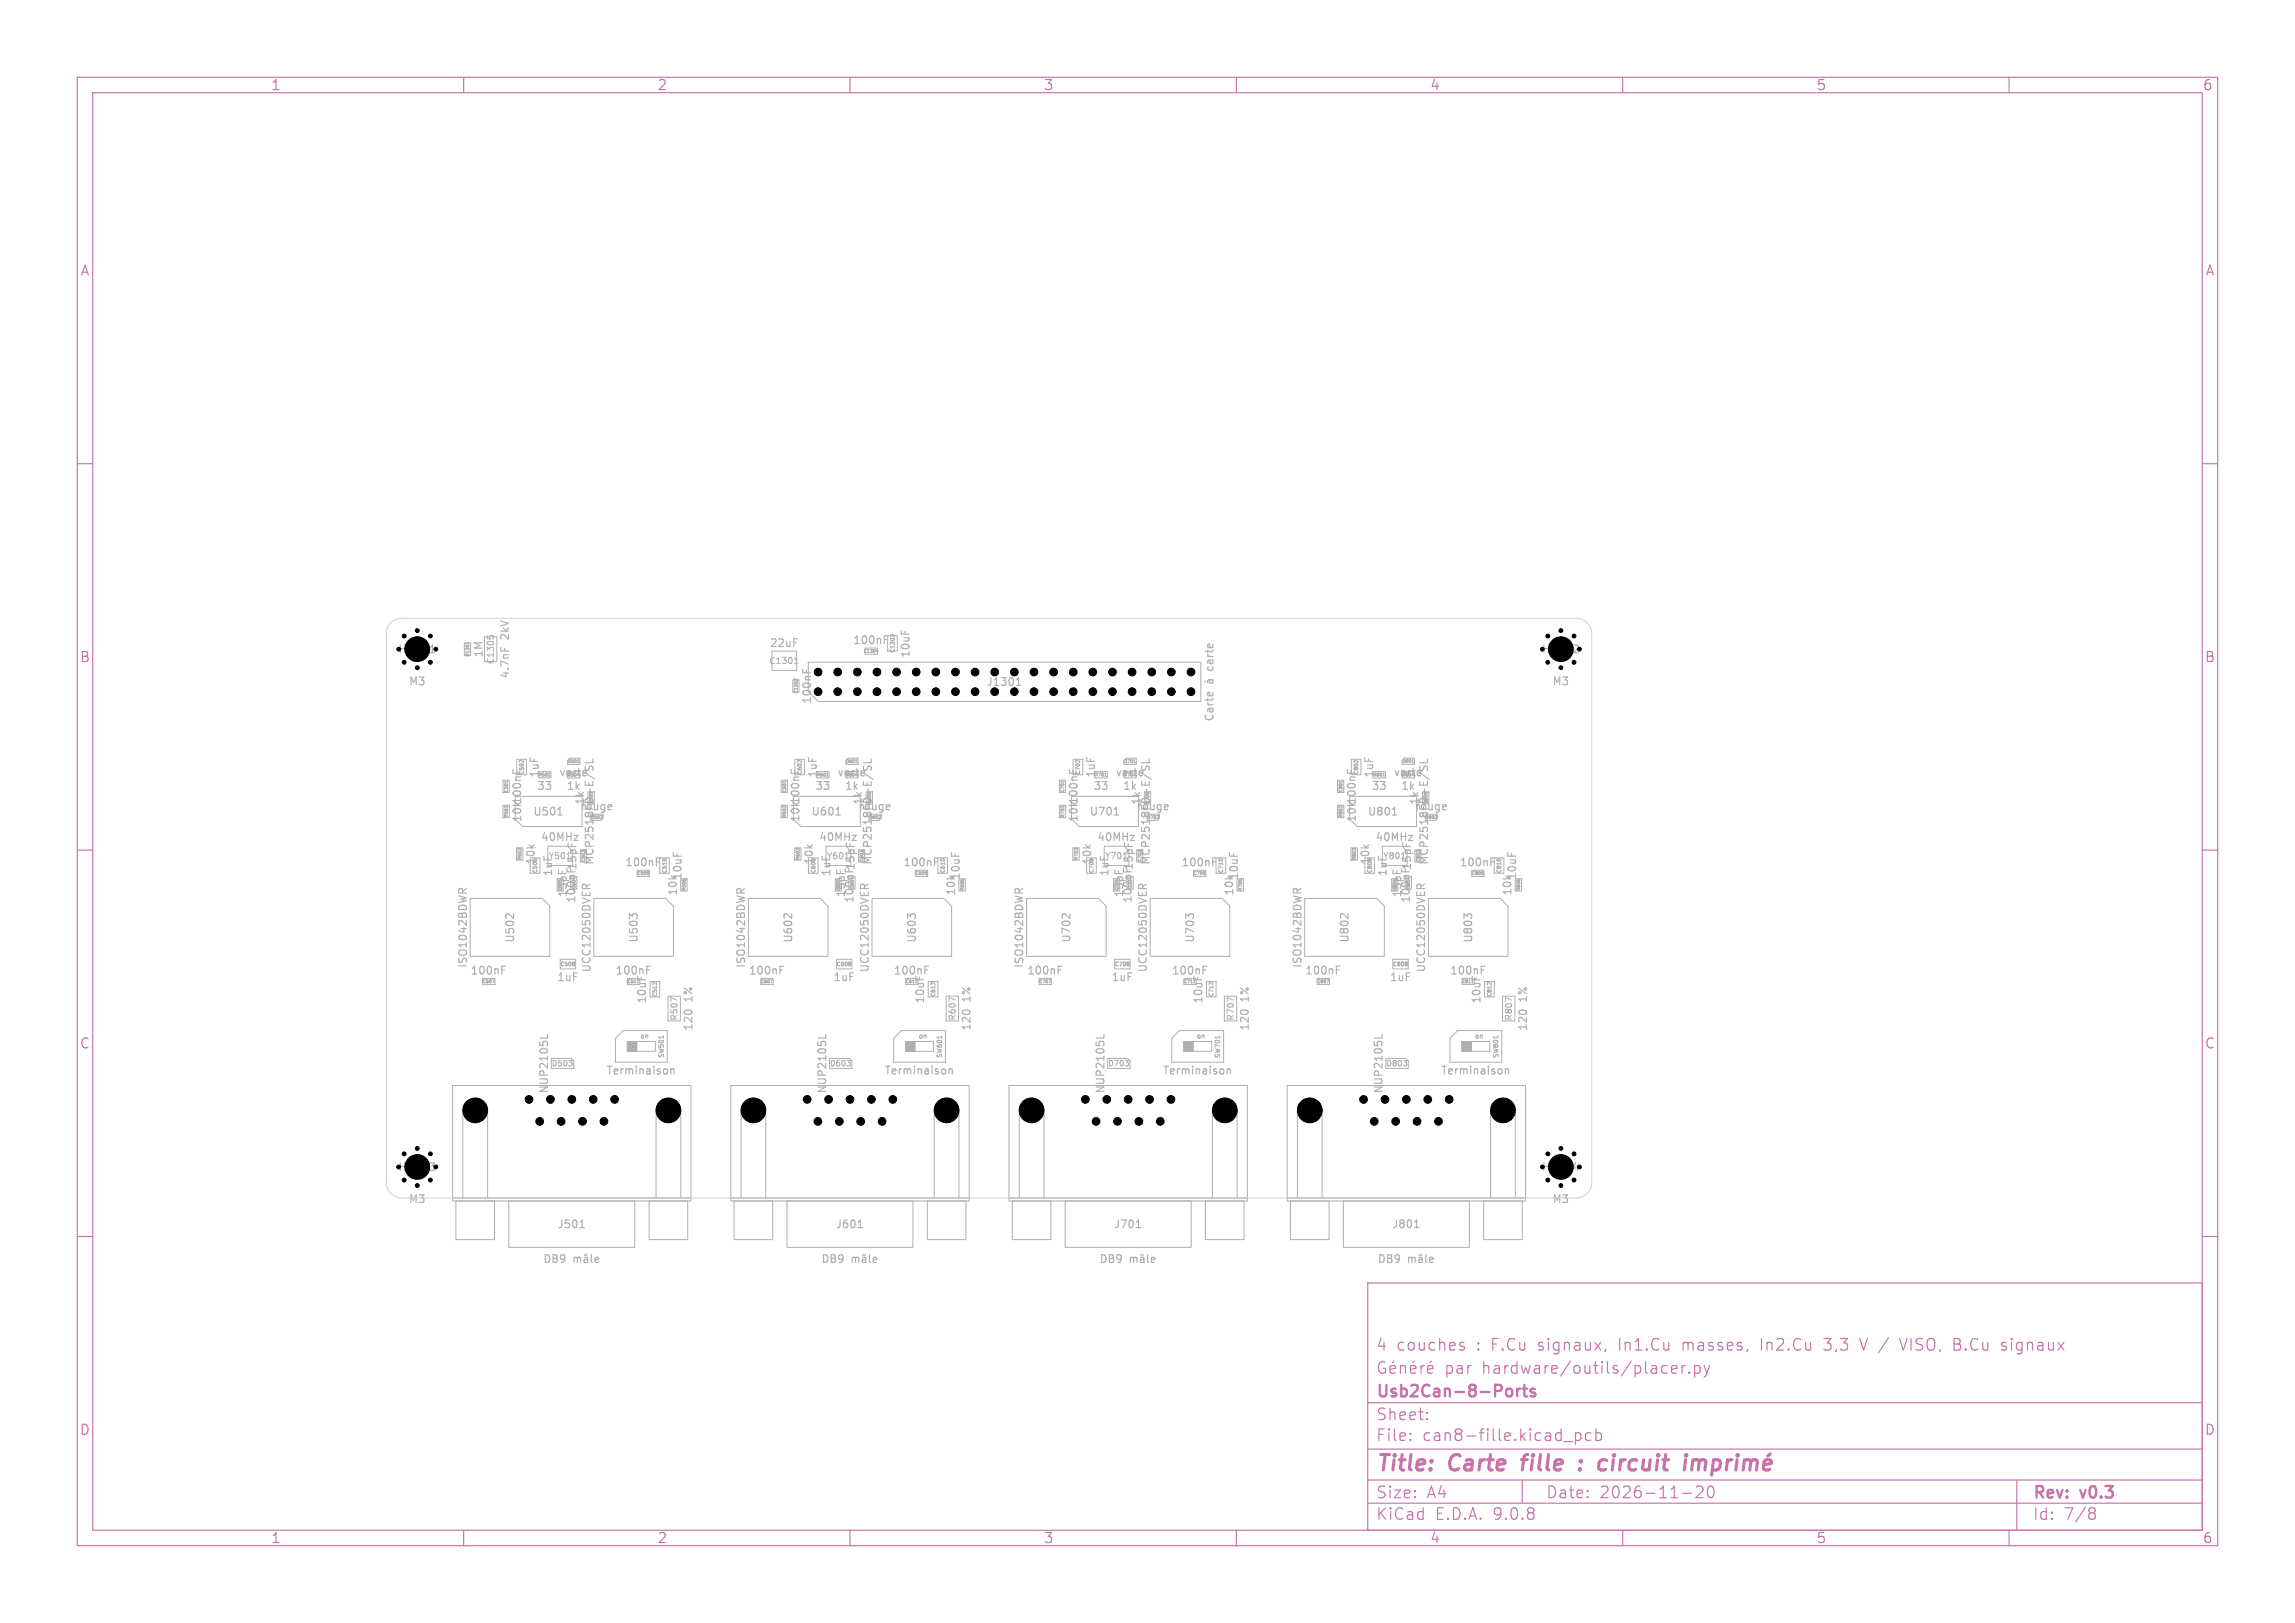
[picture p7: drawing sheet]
<svg xmlns="http://www.w3.org/2000/svg" width="297mm" height="210mm" viewBox="0 0 297 210" stroke-linecap="round" stroke-linejoin="round" font-family="sans-serif">
<defs><g id="words">
<g font-size="2.8" fill="#c872ab">
<text x="178" y="190.9">Title:</text>
<text x="187.7" y="190.9">Carte</text>
<text x="197.9" y="190.9">fille</text>
<text x="206.1" y="190.9">:</text>
<text x="209.4" y="190.9">circuit</text>
</g>
<g font-size="2.1" fill="#c872ab">
<text x="178" y="175">4</text>
<text x="180.7" y="175">couches</text>
<text x="186.9" y="178">par</text>
<text x="191.2" y="175">: F.Cu</text>
<text x="199.3" y="175">signaux,</text>
<text x="209.9" y="175">In1.Cu</text>
<text x="218.3" y="175">masses,</text>
<text x="228.6" y="175">In2.Cu</text>
<text x="236.9" y="175">3,3</text>
<text x="241.8" y="175">V /</text>
<text x="247.2" y="175">VISO, B.Cu</text>
<text x="260.6" y="175">signaux</text>
<text x="178" y="184">Sheet:</text>
<text x="178" y="181.2">Usb2Can-8-Ports</text>
<text x="178" y="186.7">File:</text>
<text x="184.1" y="186.7">can8-fille.kicad_pcb</text>
<text x="178" y="196.9">KiCad</text>
<text x="178" y="194.1">Size:</text>
<text x="184.7" y="194.1">A4</text>
<text x="185.7" y="196.9">E.D.A.</text>
<text x="193.3" y="196.9">9.0.8</text>
<text x="200" y="194.1">Date:</text>
<text x="207" y="194.1">2026-11-20</text>
<text x="263" y="194.3">Rev:</text>
<text x="263" y="196.9">Id:</text>
<text x="267.1" y="196.9">7/8</text>
<text x="269.4" y="194.3">v0.3</text>
</g>
<g font-size="1.8" fill="#c872ab">
<text x="35" y="11.9">1</text>
<text x="85" y="11.9">2</text>
<text x="135" y="11.9">3</text>
<text x="185" y="11.9">4</text>
<text x="235" y="11.9">5</text>
<text x="285" y="11.9">6</text>
<text x="10.3" y="35.9">A</text>
<text x="285.4" y="35.9">A</text>
<text x="10.3" y="85.9">B</text>
<text x="285.3" y="85.9">B</text>
<text x="10.3" y="135.9">C</text>
<text x="285.3" y="135.9">C</text>
<text x="10.3" y="185.9">D</text>
<text x="285.3" y="185.9">D</text>
<text x="35" y="199.9">1</text>
<text x="85" y="199.9">2</text>
<text x="135" y="199.9">3</text>
<text x="185" y="199.9">4</text>
<text x="235" y="199.9">5</text>
<text x="285" y="199.9">6</text>
</g>
<g font-size="1.4" fill="#afafaf">
<text x="66.1" y="82.7" transform="rotate(-90 66.1 82.7)">2kV</text>
<text x="99.5" y="83.9">22uF</text>
<text x="110.3" y="83.5">100nF</text>
<text x="52.8" y="88.9">M3</text>
<text x="62.7" y="85.2" transform="rotate(-90 62.7 85.2)">1M</text>
<text x="66.1" y="87.9" transform="rotate(-90 66.1 87.9)">4.7nF</text>
<text x="117.9" y="85.2" transform="rotate(-90 117.9 85.2)">10uF</text>
<text x="127.6" y="89">J1301</text>
<text x="157.2" y="86.6" transform="rotate(-90 157.2 86.6)">carte</text>
<text x="200.8" y="88.9">M3</text>
<text x="105.2" y="91.2" transform="rotate(-90 105.2 91.2)">100nF</text>
<text x="157.2" y="93.5" transform="rotate(-90 157.2 93.5)">Carte</text>
<text x="69.9" y="100.7" transform="rotate(-90 69.9 100.7)">1uF</text>
<text x="72.3" y="100.7">verte</text>
<text x="105.9" y="100.7" transform="rotate(-90 105.9 100.7)">1uF</text>
<text x="108.3" y="100.7">verte</text>
<text x="141.9" y="100.7" transform="rotate(-90 141.9 100.7)">1uF</text>
<text x="144.3" y="100.7">verte</text>
<text x="177.9" y="100.7" transform="rotate(-90 177.9 100.7)">1uF</text>
<text x="180.3" y="100.7">verte</text>
<text x="67.7" y="106.5" transform="rotate(-90 67.7 106.5)">10k100nF</text>
<text x="68.9" y="105.7">U501</text>
<text x="69.4" y="102.4">33</text>
<text x="73.2" y="102.4">1k</text>
<text x="75" y="105">rouge</text>
<text x="75.8" y="104.3" transform="rotate(-90 75.8 104.3)">1k</text>
<text x="103.7" y="106.5" transform="rotate(-90 103.7 106.5)">10k100nF</text>
<text x="104.9" y="105.7">U601</text>
<text x="105.4" y="102.4">33</text>
<text x="109.2" y="102.4">1k</text>
<text x="111" y="105">rouge</text>
<text x="111.8" y="104.3" transform="rotate(-90 111.8 104.3)">1k</text>
<text x="139.7" y="106.5" transform="rotate(-90 139.7 106.5)">10k100nF</text>
<text x="140.9" y="105.7">U701</text>
<text x="141.4" y="102.4">33</text>
<text x="145.2" y="102.4">1k</text>
<text x="147" y="105">rouge</text>
<text x="147.8" y="104.3" transform="rotate(-90 147.8 104.3)">1k</text>
<text x="175.7" y="106.5" transform="rotate(-90 175.7 106.5)">10k100nF</text>
<text x="176.9" y="105.7">U801</text>
<text x="177.4" y="102.4">33</text>
<text x="181.2" y="102.4">1k</text>
<text x="183" y="105">rouge</text>
<text x="183.8" y="104.3" transform="rotate(-90 183.8 104.3)">1k</text>
<text x="69.4" y="112" transform="rotate(-90 69.4 112)">10k</text>
<text x="69.9" y="109">40MHz</text>
<text x="71.7" y="113.5" transform="rotate(-90 71.7 113.5)">1uF</text>
<text x="77" y="112" transform="rotate(-90 77 112)">MCP2518FD-E/SL</text>
<text x="80.8" y="112.3">100nF</text>
<text x="88.4" y="114" transform="rotate(-90 88.4 114)">10uF</text>
<text x="105.4" y="112" transform="rotate(-90 105.4 112)">10k</text>
<text x="105.9" y="109">40MHz</text>
<text x="107.7" y="113.5" transform="rotate(-90 107.7 113.5)">1uF</text>
<text x="113" y="112" transform="rotate(-90 113 112)">MCP2518FD-E/SL</text>
<text x="116.8" y="112.3">100nF</text>
<text x="124.4" y="114" transform="rotate(-90 124.4 114)">10uF</text>
<text x="141.4" y="112" transform="rotate(-90 141.4 112)">10k</text>
<text x="141.9" y="109">40MHz</text>
<text x="143.7" y="113.5" transform="rotate(-90 143.7 113.5)">1uF</text>
<text x="149" y="112" transform="rotate(-90 149 112)">MCP2518FD-E/SL</text>
<text x="152.8" y="112.3">100nF</text>
<text x="160.4" y="114" transform="rotate(-90 160.4 114)">10uF</text>
<text x="177.4" y="112" transform="rotate(-90 177.4 112)">10k</text>
<text x="177.9" y="109">40MHz</text>
<text x="179.7" y="113.5" transform="rotate(-90 179.7 113.5)">1uF</text>
<text x="185" y="112" transform="rotate(-90 185 112)">MCP2518FD-E/SL</text>
<text x="188.8" y="112.3">100nF</text>
<text x="196.4" y="114" transform="rotate(-90 196.4 114)">10uF</text>
<text x="73.5" y="116.2" transform="rotate(-90 73.5 116.2)">15pF</text>
<text x="74.7" y="116.9" transform="rotate(-90 74.7 116.9)">100nF 15pF</text>
<text x="87.8" y="116" transform="rotate(-90 87.8 116)">10k</text>
<text x="109.5" y="116.2" transform="rotate(-90 109.5 116.2)">15pF</text>
<text x="110.7" y="116.9" transform="rotate(-90 110.7 116.9)">100nF 15pF</text>
<text x="123.8" y="116" transform="rotate(-90 123.8 116)">10k</text>
<text x="145.5" y="116.2" transform="rotate(-90 145.5 116.2)">15pF</text>
<text x="146.7" y="116.9" transform="rotate(-90 146.7 116.9)">100nF 15pF</text>
<text x="159.8" y="116" transform="rotate(-90 159.8 116)">10k</text>
<text x="181.5" y="116.2" transform="rotate(-90 181.5 116.2)">15pF</text>
<text x="182.7" y="116.9" transform="rotate(-90 182.7 116.9)">100nF 15pF</text>
<text x="195.8" y="116" transform="rotate(-90 195.8 116)">10k</text>
<text x="60.6" y="125.3" transform="rotate(-90 60.6 125.3)">ISO1042BDWR</text>
<text x="66.7" y="122.1" transform="rotate(-90 66.7 122.1)">U502</text>
<text x="76.6" y="125.9" transform="rotate(-90 76.6 125.9)">UCC12050DVER</text>
<text x="82.7" y="122.1" transform="rotate(-90 82.7 122.1)">U503</text>
<text x="96.6" y="125.3" transform="rotate(-90 96.6 125.3)">ISO1042BDWR</text>
<text x="102.7" y="122.1" transform="rotate(-90 102.7 122.1)">U602</text>
<text x="112.6" y="125.9" transform="rotate(-90 112.6 125.9)">UCC12050DVER</text>
<text x="118.7" y="122.1" transform="rotate(-90 118.7 122.1)">U603</text>
<text x="132.6" y="125.3" transform="rotate(-90 132.6 125.3)">ISO1042BDWR</text>
<text x="138.7" y="122.1" transform="rotate(-90 138.7 122.1)">U702</text>
<text x="148.6" y="125.9" transform="rotate(-90 148.6 125.9)">UCC12050DVER</text>
<text x="154.7" y="122.1" transform="rotate(-90 154.7 122.1)">U703</text>
<text x="168.6" y="125.3" transform="rotate(-90 168.6 125.3)">ISO1042BDWR</text>
<text x="174.7" y="122.1" transform="rotate(-90 174.7 122.1)">U802</text>
<text x="184.6" y="125.9" transform="rotate(-90 184.6 125.9)">UCC12050DVER</text>
<text x="190.7" y="122.1" transform="rotate(-90 190.7 122.1)">U803</text>
<text x="60.8" y="126.3">100nF</text>
<text x="72" y="127.2">1uF</text>
<text x="79.6" y="126.3">100nF</text>
<text x="83.8" y="130" transform="rotate(-90 83.8 130)">10uF</text>
<text x="89.8" y="129.6" transform="rotate(-90 89.8 129.6)">1%</text>
<text x="96.8" y="126.3">100nF</text>
<text x="107.8" y="127.2">1uF</text>
<text x="115.6" y="126.3">100nF</text>
<text x="119.8" y="130" transform="rotate(-90 119.8 130)">10uF</text>
<text x="125.8" y="129.6" transform="rotate(-90 125.8 129.6)">1%</text>
<text x="132.8" y="126.3">100nF</text>
<text x="143.8" y="127.2">1uF</text>
<text x="151.6" y="126.3">100nF</text>
<text x="155.8" y="130" transform="rotate(-90 155.8 130)">10uF</text>
<text x="161.8" y="129.6" transform="rotate(-90 161.8 129.6)">1%</text>
<text x="168.8" y="126.3">100nF</text>
<text x="179.8" y="127.2">1uF</text>
<text x="187.6" y="126.3">100nF</text>
<text x="191.8" y="130" transform="rotate(-90 191.8 130)">10uF</text>
<text x="197.8" y="129.6" transform="rotate(-90 197.8 129.6)">1%</text>
<text x="89.8" y="133.5" transform="rotate(-90 89.8 133.5)">120</text>
<text x="125.8" y="133.5" transform="rotate(-90 125.8 133.5)">120</text>
<text x="161.8" y="133.5" transform="rotate(-90 161.8 133.5)">120</text>
<text x="197.8" y="133.5" transform="rotate(-90 197.8 133.5)">120</text>
<text x="71.1" y="141.6" transform="rotate(-90 71.1 141.6)">NUP2105L</text>
<text x="78.4" y="139.2">Terminaison</text>
<text x="107.1" y="141.6" transform="rotate(-90 107.1 141.6)">NUP2105L</text>
<text x="114.4" y="139.2">Terminaison</text>
<text x="143.1" y="141.6" transform="rotate(-90 143.1 141.6)">NUP2105L</text>
<text x="150.4" y="139.2">Terminaison</text>
<text x="179.1" y="141.6" transform="rotate(-90 179.1 141.6)">NUP2105L</text>
<text x="186.4" y="139.2">Terminaison</text>
<text x="52.8" y="155.9">M3</text>
<text x="200.8" y="155.9">M3</text>
<text x="72.1" y="159.1">J501</text>
<text x="108.1" y="159.1">J601</text>
<text x="144.1" y="159.1">J701</text>
<text x="180.1" y="159.1">J801</text>
<text x="70.2" y="163.6">DB9</text>
<text x="106.2" y="163.6">DB9</text>
<text x="142.2" y="163.6">DB9</text>
<text x="178.2" y="163.6">DB9</text>
</g>
<g font-size="1.4">
<text x="51.4" y="84.7">H1301</text>
<text x="199.4" y="84.7">H1302</text>
<text x="51.4" y="151.7">H1303</text>
<text x="199.4" y="151.7">H1304</text>
</g>
<g font-size="1.1" fill="#afafaf">
<text x="64.1" y="86" transform="rotate(-90 64.1 86)">C1305</text>
<text x="99.5" y="86.1">C1301</text>
<text x="70.9" y="111.3">Y501</text>
<text x="106.9" y="111.3">Y601</text>
<text x="142.9" y="111.3">Y701</text>
<text x="178.9" y="111.3">Y801</text>
<text x="87.8" y="132.1" transform="rotate(-90 87.8 132.1)">R507</text>
<text x="123.8" y="132.1" transform="rotate(-90 123.8 132.1)">R607</text>
<text x="159.8" y="132.1" transform="rotate(-90 159.8 132.1)">R707</text>
<text x="195.8" y="132.1" transform="rotate(-90 195.8 132.1)">R807</text>
</g>
<g font-size="1" fill="#afafaf">
<text x="71.3" y="138.1">D503</text>
<text x="107.3" y="138.1">D603</text>
<text x="143.3" y="138.1">D703</text>
<text x="179.3" y="138.1">D803</text>
</g>
<g font-size=".8" fill="#afafaf">
<text x="82.8" y="134.5">on</text>
<text x="86" y="137" transform="rotate(-90 86 137)">SW501</text>
<text x="118.8" y="134.5">on</text>
<text x="122" y="137" transform="rotate(-90 122 137)">SW601</text>
<text x="154.8" y="134.5">on</text>
<text x="158" y="137" transform="rotate(-90 158 137)">SW701</text>
<text x="190.8" y="134.5">on</text>
<text x="194" y="137" transform="rotate(-90 194 137)">SW801</text>
</g>
<g font-size=".7" fill="#afafaf">
<text x="115.9" y="84.5" transform="rotate(-90 115.9 84.5)">C1303</text>
<text x="67.9" y="100.3" transform="rotate(-90 67.9 100.3)">C502</text>
<text x="103.9" y="100.3" transform="rotate(-90 103.9 100.3)">C602</text>
<text x="139.9" y="100.3" transform="rotate(-90 139.9 100.3)">C702</text>
<text x="175.9" y="100.3" transform="rotate(-90 175.9 100.3)">C802</text>
<text x="69.6" y="113" transform="rotate(-90 69.6 113)">C506</text>
<text x="86.4" y="113" transform="rotate(-90 86.4 113)">C510</text>
<text x="105.6" y="113" transform="rotate(-90 105.6 113)">C606</text>
<text x="122.4" y="113" transform="rotate(-90 122.4 113)">C610</text>
<text x="141.6" y="113" transform="rotate(-90 141.6 113)">C706</text>
<text x="158.4" y="113" transform="rotate(-90 158.4 113)">C710</text>
<text x="177.6" y="113" transform="rotate(-90 177.6 113)">C806</text>
<text x="194.4" y="113" transform="rotate(-90 194.4 113)">C810</text>
<text x="72.5" y="125.1">C508</text>
<text x="108.2" y="125.1">C608</text>
<text x="144.2" y="125.1">C708</text>
<text x="180.2" y="125.1">C808</text>
<text x="85.1" y="129" transform="rotate(-90 85.1 129)">C512</text>
<text x="121.1" y="129" transform="rotate(-90 121.1 129)">C612</text>
<text x="157.1" y="129" transform="rotate(-90 157.1 129)">C712</text>
<text x="193.1" y="129" transform="rotate(-90 193.1 129)">C812</text>
</g>
<g font-size=".6" fill="#afafaf">
<text x="60.8" y="85" transform="rotate(-90 60.8 85)">R1301</text>
<text x="103.3" y="89.8" transform="rotate(-90 103.3 89.8)">C1302</text>
<text x="111.7" y="84.5">C1304</text>
<text x="69.7" y="100.5">R501</text>
<text x="73.4" y="100.5">R504</text>
<text x="73.4" y="98.8">D501</text>
<text x="105.7" y="100.5">R601</text>
<text x="109.4" y="98.8">D601</text>
<text x="109.4" y="100.5">R604</text>
<text x="141.7" y="100.5">R701</text>
<text x="145.4" y="98.8">D701</text>
<text x="145.4" y="100.5">R704</text>
<text x="177.7" y="100.5">R801</text>
<text x="181.4" y="100.5">R804</text>
<text x="181.4" y="98.8">D801</text>
<text x="65.8" y="105.8" transform="rotate(-90 65.8 105.8)">R502</text>
<text x="65.8" y="102.6" transform="rotate(-90 65.8 102.6)">C501</text>
<text x="76.4" y="106">D502</text>
<text x="76.8" y="104.1" transform="rotate(-90 76.8 104.1)">R505</text>
<text x="101.8" y="105.8" transform="rotate(-90 101.8 105.8)">R602</text>
<text x="101.8" y="102.6" transform="rotate(-90 101.8 102.6)">C601</text>
<text x="112.4" y="106">D602</text>
<text x="112.8" y="104.1" transform="rotate(-90 112.8 104.1)">R605</text>
<text x="137.8" y="105.8" transform="rotate(-90 137.8 105.8)">R702</text>
<text x="137.8" y="102.6" transform="rotate(-90 137.8 102.6)">C701</text>
<text x="148.4" y="106">D702</text>
<text x="148.8" y="104.1" transform="rotate(-90 148.8 104.1)">R705</text>
<text x="173.8" y="105.8" transform="rotate(-90 173.8 105.8)">R802</text>
<text x="173.8" y="102.6" transform="rotate(-90 173.8 102.6)">C801</text>
<text x="184.4" y="106">D802</text>
<text x="184.8" y="104.1" transform="rotate(-90 184.8 104.1)">R805</text>
<text x="67.5" y="111.3" transform="rotate(-90 67.5 111.3)">R503</text>
<text x="75.8" y="111.6" transform="rotate(-90 75.8 111.6)">C503</text>
<text x="82.4" y="113.3">C509</text>
<text x="103.5" y="111.3" transform="rotate(-90 103.5 111.3)">R603</text>
<text x="111.8" y="111.6" transform="rotate(-90 111.8 111.6)">C603</text>
<text x="118.4" y="113.3">C609</text>
<text x="139.5" y="111.3" transform="rotate(-90 139.5 111.3)">R703</text>
<text x="147.8" y="111.6" transform="rotate(-90 147.8 111.6)">C703</text>
<text x="154.4" y="113.3">C709</text>
<text x="175.5" y="111.3" transform="rotate(-90 175.5 111.3)">R803</text>
<text x="183.8" y="111.6" transform="rotate(-90 183.8 111.6)">C803</text>
<text x="190.4" y="113.3">C809</text>
<text x="72.8" y="115.3" transform="rotate(-90 72.8 115.3)">C505</text>
<text x="74.5" y="115.1" transform="rotate(-90 74.5 115.1)">C504</text>
<text x="88.8" y="115.3" transform="rotate(-90 88.8 115.3)">R506</text>
<text x="108.8" y="115.3" transform="rotate(-90 108.8 115.3)">C605</text>
<text x="110.5" y="115.1" transform="rotate(-90 110.5 115.1)">C604</text>
<text x="124.8" y="115.3" transform="rotate(-90 124.8 115.3)">R606</text>
<text x="144.8" y="115.3" transform="rotate(-90 144.8 115.3)">C705</text>
<text x="146.5" y="115.1" transform="rotate(-90 146.5 115.1)">C704</text>
<text x="160.8" y="115.3" transform="rotate(-90 160.8 115.3)">R706</text>
<text x="180.8" y="115.3" transform="rotate(-90 180.8 115.3)">C805</text>
<text x="182.5" y="115.1" transform="rotate(-90 182.5 115.1)">C804</text>
<text x="196.8" y="115.3" transform="rotate(-90 196.8 115.3)">R806</text>
<text x="62.4" y="127.3">C507</text>
<text x="81.2" y="127.3">C511</text>
<text x="98.4" y="127.3">C607</text>
<text x="117.2" y="127.3">C611</text>
<text x="134.4" y="127.3">C707</text>
<text x="153.2" y="127.3">C711</text>
<text x="170.4" y="127.3">C807</text>
<text x="189.2" y="127.3">C811</text>
</g>
</g></defs>
<g fill="none" stroke="#c872ab" stroke-width=".15">
<path d="M10 10h277v190h-277zM12 12h273v186h-273zM60 10v2M110 10v2M160 10v2M210 10v2M260 10v2M10 60h2M285 60h2M10 110h2M285 110h2M10 160h2"/>
<path d="M177 166h108v32h-108zM179.2 176.3a.62 .62 0 0 0-.7 .1 .62 .62 0 0 0-.1 .7 .56 .56 0 0 0 .3 .5 .56 .56 0 0 0 .6 0v-.5h-.3M179.9 177.2l.7-.1-.1-.3-.4-.1-.2 .2 .1 .7 .1 .1 .4-.1M180.4 176.1l-.2 .2M181.2 176.8a.37 .37 0 0 1 .7 .1v.8M181.2 176.7v1M182.5 177.2l.7-.1v-.3l-.5-.1-.2 .2 .1 .7 .1 .1 .5-.1M183 176.1l-.2 .2M183.9 176.7v1M184.3 176.7a.38 .38 0 0 0-.4 .3M184.7 177.2l.8-.1-.1-.3-.4-.1-.3 .2 .1 .7 .2 .1 .4-.1M185.2 176.1l-.2 .2"/>
<path d="M189.1 174.2l.4 .1v.2l-.2 .2h-.3M189.1 173.7l.4 .1M192 176.8a.37 .37 0 0 1 .7 .1v.8M192 176.2v1.5M193.4 176.8l.1-.1 .5 .1v.9M194 177.1h-.5a.29 .29 0 0 0-.2 .3 .29 .29 0 0 0 .2 .3l.5-.1M194.7 176.7v1M195.2 176.7a.38 .38 0 0 0-.5 .3M196.3 176.8l-.4-.1-.3 .3v.4l.1 .2 .2 .1 .4-.1M196.3 176.2v1.5M196.9 176.7l.3 1 .3-.7 .2 .7 .3-1M198.6 176.8l.1-.1 .5 .1v.9"/>
<path d="M199.2 177.1h-.5a.29 .29 0 0 0-.2 .3 .29 .29 0 0 0 .2 .3l.5-.1M200 176.7v1M200.4 176.7a.38 .38 0 0 0-.4 .3M200.8 177.2l.7-.1v-.3l-.5-.1-.2 .2 .1 .7 .1 .1 .5-.1M203.2 176.1l-1.2 2M203.7 176.8a.41 .41 0 0 1 .4-.1 .41 .41 0 0 1 .4 .3v.4a.41 .41 0 0 1-.4 .3 .41 .41 0 0 1-.4-.3zM205.1 176.7l.1 .9a.41 .41 0 0 0 .5 0M205.7 176.7v1M206.2 176.7h.6M206.5 176.2v1.3v.1l.3 .1M207.3 176.2v.1M207.3 176.7v1"/>
<path d="M207.3 176.2l-.1 .1h.1M207.3 176.2l.1 .1h-.1M207.8 174.6l-.1 .3M208 176.2v1.3l.2 .2M209.3 176.8l-.3-.1-.3 .2 .1 .2 .5 .2 .1 .1-.1 .2-.1 .1-.5-.1M211.1 176.1l-1.3 2M211.6 176.8l.4-.1 .3 .3v.4l-.1 .2-.2 .1-.4-.1M211.6 176.7v1.5M213 176.2v1.3l.2 .2M213.7 176.8l.2-.1 .4 .1 .1 .9M214.4 177.1h-.5a.29 .29 0 0 0-.2 .3 .29 .29 0 0 0 .2 .3l.5-.1M215.7 176.8l-.4-.1-.3 .3v.4l.2 .2 .1 .1 .4-.1"/>
<path d="M216.3 177.2l.7-.1v-.3l-.5-.1-.2 .2 .1 .7 .1 .1 .5-.1M217.7 176.7v1M218.1 176.7a.38 .38 0 0 0-.4 .3M218.6 177.6h.1l-.1 .1M218.6 177.6h-.1l.1 .1M218.6 177.6v.1M219.3 176.8l.4-.1 .3 .3v.4l-.1 .2-.2 .1-.4-.1M219.3 176.7v1.5M220.5 176.7l.4 1M220.9 177.7l-.2 .4-.2 .1M221.2 176.7l-.3 1M228 173.2v1.5"/>
<path d="M236 174.6l.2 .1h.5M236 173.2h1M240.7 173.2l.5 1.5M245.8 173.2l.5 1.5 .5-1.5M259.5 174.2l.2 .2-.1 .2-.1 .1M259.5 173.7l.1 .1M285 160h2M60 198v2M110 198v2M160 198v2M177 194.5h108M177 191.5h108"/>
<path d="M177 187.5h108M177 181.5h108M182.5 186.3h.1l-.1 .1M182.5 186.3v.1M182.5 185.5v.1M182.5 185.5h.1l-.1 .1M184.7 183.6v.1M184.7 183.6h-.1l.1 .1M184.7 182.8v.1M184.7 182.8h-.1l.1 .1M197 191.5v3M202.4 186.5h1.1"/>
<path d="M203.9 185.4v1.5M203.9 185.5l.4-.1 .3 .3v.4l-.1 .2-.2 .1-.4-.1M205.9 185.5l-.4-.1-.3 .3v.4l.1 .2 .2 .1 .4-.1M206.5 185.5l.5-.1 .2 .3v.4l-.1 .2-.1 .1-.5-.1M206.5 184.9v1.5M210 198v2M217.7 193.2h1.2M219.5 192.4l.2-.1h.4a.41 .41 0 0 1 .2 .6l-.8 .9h.9M221.2 192.4a.36 .36 0 0 1 .5 .2 .77 .77 0 0 1-.4 1.2 1 1 0 0 1-.1-1.4zM260 198v2M261 191.5v6.5M270.6 195.1l.4 .1a.31 .31 0 0 1 .2 .3 .31 .31 0 0 1-.3 .2"/>
<path d="M270.6 195.7h.3M270.9 195.7l.2 .2 .1 .4-.3 .3h-.3"/>
</g>
<g fill="none" stroke="#c872ab" stroke-width=".4">
<path d="M196.9 188.9h.8M197.2 188.5l-.2 1.7M204.5 190l.1 .1-.2 .1M204.5 190l-.1 .1v.1M204.5 190l-.1 .2M204.6 189v.2M204.6 189l.1 .1-.1 .1M204.6 189l-.1 .1 .1 .1M208.8 188.9l-.2 1.3M219.1 189.1a.49 .49 0 0 1 .8 .1M219.1 188.9l-.2 1.3M219.9 189.2a.5 .5 0 0 1 .8-.2l.1 .2-.2 1"/>
<path d="M219.9 189.2l-.1 1M221.7 189l.2-.1 .6 .1 .2 .3-.1 .5a.66 .66 0 0 1-1 .3M221.8 188.9l-.3 2M223.6 188.9l-.2 1.3M224.1 188.9a.59 .59 0 0 0-.6 .4M224.8 188.9l-.2 1.3M224.9 188.2v.2M224.9 188.2l-.1 .1 .1 .1M224.9 188.2l.1 .1-.1 .1M225.7 189.1a.49 .49 0 0 1 .9 .1M225.8 188.9l-.2 1.3M226.6 189.2a.5 .5 0 0 1 .8-.2v.2l-.1 1"/>
<path d="M226.6 189.2l-.2 1M228.2 189.5l1-.1v-.4l-.6-.1-.3 .3-.1 .7 .1 .2 .1 .1 .6-.1M229.1 188.1l-.3 .3"/>
</g>
<path d="M195.6 179.8l.1 .2v.4l-.1 .2M196.3 179.7v1M196.8 179.7a.38 .38 0 0 0-.5 .3M197.1 179.7h.5M197.3 179.2v1.3v.1l.3 .1M198.6 179.8l-.3-.1-.2 .2v.2l.5 .2 .1 .1-.1 .2-.1 .1-.4-.1" fill="none" stroke="#c872ab" stroke-width=".3"/>
<g fill="none" stroke="#afafaf" stroke-width=".15">
<path d="M55.7 84.5h.5M55.8 83.7l.2-.2v1M64.8 83.8v.4M66.4 99.6v.5M66.9 99.7v.4M75.7 100l1.3 .8M75.7 99.7l.2 .3-.5 .1M75.8 99.6l.1 .1 .2-.1 .2-.4 .2-.1 .2 .2v.4M75.8 99.1l-.1 .2M76.7 98.2v.5h-1M102.4 99.6v.5M102.7 82.7h.5"/>
<path d="M102.9 99.7v.4M103.9 86.6v.5M104.4 86.7v.4M111.7 100l1.3 .8M111.7 99.7l.2 .3-.5 .1M111.8 99.6l.1 .1 .2-.1 .2-.4 .2-.1 .2 .2v.4M111.8 99.1l-.1 .2M112.7 98.2v.5h-1M114.4 82.8h.4M114.4 82.3h.5M116.6 81.6v.4M131.5 88.7h.6"/>
<path d="M131.5 88l.3-.3v1M138.4 99.6v.5M138.9 99.7v.4M147.7 100l1.3 .8M147.8 99.7l.1 .3-.5 .1M147.8 99.6l.1 .1 .2-.1 .2-.4 .2-.1 .2 .2v.4M147.8 99.1l-.1 .2M148.7 98.2v.5h-1M156.1 88.1l-.2 .2M156.3 89.7l.2-.1 .1 .4M156.5 87.9l.1 .4a.2 .2 0 0 0 .2 .1 .2 .2 0 0 0 .2-.1l-.1-.4M156.9 89.6l.1 .1"/>
<path d="M157 87.9l-.7 .1v.4M174.4 99.6v.5M174.9 99.7v.4M183.7 100l1.3 .8M183.8 99.7l.1 .3-.5 .1M183.8 99.6l.1 .1 .2-.1 .2-.4 .2-.1 .2 .2v.4M183.8 99.1l-.1 .2M184.7 98.2v.5h-1M203.8 83.5h.3l.1 .2-.6 .8h.6M59.4 115.2l.1-.2h.3l.1 .2M60.4 115l-.5 .3M66.5 118.2v.7l-.6-.6-.3-.1-.1 .1"/>
<path d="M72.2 105.5h.6M72.3 112.6v.4M72.4 104.6l.1-.1v1M74.3 108.1h.5l-.5 .7h.5M75.5 114.4l.3 .1 .1 .5M76.4 114.4l-.5 .3M79 104.1l.2 .2-.5 .1M79.1 104.7l-.1 .1M81.8 118.6l-.3-.4v.7M81.9 118.3l.1-.1 .4 .1M84.9 111.5h.4M84.9 111h.5"/>
<path d="M87.1 110.3v.5M95.4 115.2l.1-.2h.3l.1 .2M96.4 115l-.5 .3M102.5 118.2v.7l-.6-.6-.3-.1-.1 .1M108.2 105.5h.6M108.3 112.6v.4M108.4 104.6l.1-.1v1M110.3 108.1h.5l-.5 .7h.5M111.5 114.4l.3 .1 .1 .5M112.4 114.4l-.5 .3M115 104.1l.2 .2-.5 .1M115.1 104.7l-.1 .1"/>
<path d="M117.8 118.6l-.3-.4v.7M117.9 118.3l.1-.1 .4 .1M120.9 111.5h.4M120.9 111h.5M123.1 110.3v.5M131.4 115.2l.1-.2h.3l.1 .2M132.4 115l-.5 .3M138.5 118.2v.7l-.6-.6-.3-.1-.1 .1M144.2 105.5h.6M144.3 112.6v.4M144.4 104.6l.1-.1v1M146.3 108.1h.5l-.5 .7h.5"/>
<path d="M147.5 114.4l.3 .1 .1 .5M148.4 114.4l-.5 .3M151 104.1l.2 .2-.5 .1M151.1 104.7l-.1 .1M153.8 118.6l-.3-.4v.7M153.9 118.3l.1-.1 .4 .1M156.9 111.5h.4M156.9 111h.5M159.1 110.3v.5M167.4 115.2l.1-.2h.3l.1 .2M168.4 115l-.5 .3M174.5 118.2v.7l-.6-.6-.3-.1-.1 .1"/>
<path d="M180.2 105.5h.6M180.3 112.6v.4M180.4 104.6l.1-.1v1M182.3 108.1h.5l-.5 .7h.5M183.5 114.4l.3 .1 .1 .5M184.4 114.4l-.5 .3M187 104.1l.2 .2-.5 .1M187.1 104.7l-.1 .1M189.8 118.6l-.3-.4v.7M189.9 118.3l.1-.1 .4 .1M192.9 111.5h.4M192.9 111h.5"/>
<path d="M195.1 110.3v.5M64.9 125.5h.4M64.9 125h.5M70.9 133.8v.5M83.7 125.5h.3M83.7 125h.5M86.8 138.4l.2-.1h.2v.7M86.8 138.3v.7M88.7 130.7h.6M100.9 125.5h.4M100.9 125h.5M106.9 133.8v.5"/>
<path d="M119.7 125.5h.3M119.7 125h.5M122.8 138.4l.2-.1h.2v.7M122.8 138.3v.7M124.7 130.7h.6M136.9 125.5h.4M136.9 125h.5M142.9 133.8v.5M155.7 125.5h.3M155.7 125h.5M158.8 138.3v.7M158.8 138.4l.2-.1h.2v.7"/>
<path d="M160.7 130.7h.6M172.9 125.5h.4M172.9 125h.5M178.9 133.8v.5M191.7 125.5h.3M191.7 125h.5M194.8 138.4l.2-.1h.2v.7M194.8 138.3v.7M196.7 130.7h.6M55.6 150.5h.6l-.3 .3 .3 .1v.4l-.2 .2h-.2M75 158.9h.6M75.2 158l.1-.1v1"/>
<path d="M111 158.9h.6M111.2 158l.1-.1v1M147 158.9h.6M147.2 158l.1-.1v1M183 158.9h.6M183.2 158l.1-.1v1M203.7 151.1h.6M204.1 150.8v.7M74.3 162.7v.7M74.3 162.8l.3-.1 .1 .1M74.7 162.8l.2-.1h.2v.7M74.7 162.8v.6"/>
<path d="M75.6 162.7h.4v.7M75.6 162.5l.2-.2 .2 .2M76 162.9l-.3 .1a.2 .2 0 0 0-.1 .2 .2 .2 0 0 0 .1 .2l.3-.1M76.5 162.4v.8l.2 .2M77 163l.5-.1-.1-.2h-.3l-.1 .1v.5h.4M110.3 162.8l.3-.1 .1 .1M110.3 162.7v.7M110.7 162.8l.2-.1h.2v.7M110.7 162.8v.6M111.6 162.7h.4v.7M111.6 162.5l.2-.2 .2 .2M112 162.9l-.3 .1a.2 .2 0 0 0-.1 .2 .2 .2 0 0 0 .1 .2l.3-.1"/>
<path d="M112.5 162.4v.8l.2 .2M113 163l.5-.1-.1-.2h-.3l-.1 .1v.5h.4M146.3 162.8l.3-.1 .1 .1M146.3 162.7v.7M146.7 162.8l.2-.1h.2v.7M146.7 162.8v.6M147.6 162.7h.4v.7M147.6 162.5l.2-.2 .2 .2M148 162.9l-.3 .1a.2 .2 0 0 0-.1 .2 .2 .2 0 0 0 .1 .2l.3-.1M148.5 162.4v.8l.2 .2M149 163l.5-.1-.1-.2h-.3l-.1 .1v.5h.4M182.3 162.8l.3-.1 .1 .1"/>
<path d="M182.3 162.7v.7M182.7 162.8l.2-.1h.2v.7M182.7 162.8v.6M183.6 162.7h.4v.7M183.6 162.5l.2-.2 .2 .2M184 162.9l-.3 .1a.2 .2 0 0 0-.1 .2 .2 .2 0 0 0 .1 .2l.3-.1M184.5 162.4v.8l.2 .2M185 163l.5-.1-.1-.2h-.3l-.1 .1v.5h.4"/>
</g>
<g fill="none" stroke="#afafaf" stroke-width=".13">
<path d="M60.1 83.2h.8v1.6h-.8zM60.7 83.1v.2M60.7 83.2h-.4l.1 .1M62.7 82.4h1.6v3.2h-1.6zM63.1 82.3v.3M63.4 82.6v-.2l.1-.2 .3 .1 .1 .3M66.9 98.3h1.2v2h-1.2zM67.3 98.4h.1M67.7 98.4v.3l-.3-.3h-.1M69.7 99.8h1.6v.9h-1.6zM73.4 98.4l.4-.3h1.2v.8h-1.6M74.7 98.7h.2"/>
<path d="M99.9 84.3h3.2v2.5h-3.2zM102.6 88h.8v1.6h-.8zM102.8 85.9h.5M102.9 98.3h1.2v2h-1.2zM102.9 85.3l.1-.2v.8M103.2 87.9v.2l-.3-.2-.1 .1M103.7 98.4v.3l-.3-.3h-.1M104.6 85.7h50.8v5.1h-49.5l-1.3-1.3zM105.7 99.8h1.6v.9h-1.6zM109.4 98.4l.3-.3h1.3v.8h-1.6M110.7 98.7h.2M112 83.9h1.5v.8h-1.5z"/>
<path d="M113.4 84.3h.3M113.6 84.2v.2M114.9 82.3h1.2v2h-1.2zM115.7 82.2h-.2l-.1 .1-.2-.2v.4M115.7 82.2h.1M115.7 82.2v.2M138.9 98.3h1.2v2h-1.2zM139.7 98.4v.3l-.3-.3h-.1M141.7 99.8h1.6v.9h-1.6zM145.5 98.4l.2-.3h1.3v.8h-1.5M146.7 98.7h.2M174.9 98.3h1.2v2h-1.2z"/>
<path d="M175.7 98.4v.3l-.3-.3h-.1M177.7 99.8h1.6v.9h-1.6zM181.4 98.4l.3-.3h1.3v.8h-1.6M182.7 98.7h.2M60.9 116.3h9.2l1 1v6.5h-10.2zM65.1 104.2h.8v1.6h-.8zM65.1 101h.8v1.6h-.8zM65.3 104.3h.2M65.7 101.1v.2M65.7 104.3v.3M66.7 103.1h8.6v3.9h-7.7l-.9-1zM66.8 109.7h.9v1.6h-.9z"/>
<path d="M67.2 109.9l-.2-.1v.3M67.2 109.8h.2M68.6 111h1.3v2h-1.3zM70.9 109.5h2.6l.6 .6v1.9h-3.2zM71 100.4h.2M75.1 110h.8v1.6h-.8zM76.9 116.3h9.3l.9 1v6.5h-10.2zM77.7 105.9h.2M78 105.4v.5l-.3 .3h-1.2M82.5 112.6h1.5v.8h-1.5zM83.9 112.8v.3M83.9 113h.1"/>
<path d="M85.4 111h1.2v2h-1.2zM85.8 111.2h.3M88.1 113.7h.8v1.6h-.8zM96.8 116.3h9.4l.9 1v6.5h-10.3zM101.1 104.2h.8v1.6h-.8zM101.1 101h.8v1.6h-.8zM101.3 104.3h.2M101.7 101.1v.2M101.7 104.3v.3M102.7 103.1h8.6v3.9h-7.7l-.9-1zM102.8 109.7h.9v1.6h-.9zM103.2 109.9l-.2-.1v.3"/>
<path d="M103.2 109.8h.2M104.6 111h1.3v2h-1.3zM106.9 109.5h2.6l.6 .6v1.9h-3.2zM107 100.4h.2M111.1 110h.8v1.6h-.8zM112.8 116.3h9.3l1.1 1v6.5h-10.4zM113.7 105.9h.2M114 105.4v.5l-.3 .3h-1.3M118.5 112.6h1.6v.8h-1.6zM119.9 112.8v.3M119.9 113h.1M121.4 111h1.2v2h-1.2z"/>
<path d="M121.8 111.2h.3M124.1 113.7h.8v1.6h-.8zM132.8 116.3h9.3l1.1 1v6.5h-10.4zM137.1 104.2h.8v1.6h-.8zM137.1 101h.8v1.6h-.8zM137.3 104.3h.2M137.7 101.1v.2M137.7 104.3v.3M138.7 103.1h8.6v3.9h-7.6l-1-1zM138.8 109.7h.9v1.6h-.9zM139.2 109.9l-.2-.1v.3M139.2 109.8h.2"/>
<path d="M140.6 111h1.3v2h-1.3zM142.9 109.5h2.6l.6 .6v1.9h-3.2zM143 100.4h.2M147.1 110h.8v1.6h-.8zM148.9 116.3h9.3l.9 1v6.5h-10.2zM149.7 105.9h.2M150.1 105.4v.5l-.4 .3h-1.3M154.4 112.6h1.6v.8h-1.6zM155.9 112.8v.3M155.9 113h.1M157.4 111h1.2v2h-1.2zM157.8 111.2h.3"/>
<path d="M160.1 113.7h.8v1.6h-.8zM168.8 116.3h9.4l.9 1v6.5h-10.3zM173.1 104.2h.8v1.6h-.8zM173.1 101h.8v1.6h-.8zM173.3 104.3h.2M173.7 101.1v.2M173.7 104.3v.3M174.7 103.1h8.6v3.9h-7.6l-1-1zM174.8 109.7h.9v1.6h-.9zM175.2 109.9l-.2-.1v.3M175.2 109.8h.2M176.6 111h1.3v2h-1.3z"/>
<path d="M178.9 109.5h2.6l.6 .6v1.9h-3.2zM179 100.4h.2M183.1 110h.8v1.6h-.8zM184.9 116.3h9.2l1.1 1v6.5h-10.3zM185.7 105.9h.2M186 105.4v.5l-.3 .3h-1.3M190.4 112.6h1.6v.8h-1.6zM191.9 112.8v.3M191.9 113h.1M193.4 111h1.2v2h-1.2zM193.8 111.2h.3M196.1 113.7h.8v1.6h-.8z"/>
<path d="M62.4 126.6h1.6v.8h-1.6zM64 126.8l-.2 .4M71.3 137h2.6l.3 .3v1h-2.9zM72.5 124.1h2v1.3h-2zM73.6 137.2h.5l-.3 .3M74 137.6v.3M74.3 124.5v.1M74.3 124.7v.2M80.6 133.4h5.7v4.1h-6.7v-3.1zM81.2 134.8h3.6v1.2h-3.6zM81.2 126.6h1.6v.8h-1.6zM82.4 134.8v1.2"/>
<path d="M84.1 127h1.3v2h-1.3zM85 127.1v.3l-.3-.2h-.2M85.9 134v.4M86.4 128.9h1.7v3.2h-1.7zM87.6 129.4l-.8-.3v.5M98.5 126.6h1.6v.8h-1.6zM100 126.8l-.2 .4M107.4 137h2.5l.3 .3v1h-2.8zM108.2 124.1h2v1.3h-2zM109.6 137.2h.5l-.3 .3M110 137.6v.3M110.1 124.5v.1"/>
<path d="M110.1 124.7v.2M116.6 133.4h5.8v4.1h-6.8v-3.1zM117.2 134.8h3.6v1.2h-3.6zM117.2 126.6h1.6v.8h-1.6zM118.4 134.8v1.2M120.1 127h1.3v2h-1.3zM121 127.1v.3l-.3-.2h-.2M121.9 134v.4M122.4 128.9h1.6v3.2h-1.6zM123.6 129.4l-.8-.3v.5M134.4 126.6h1.6v.8h-1.6zM136 126.8l-.2 .4"/>
<path d="M143.3 137h2.6l.3 .3v1h-2.9zM144.3 124.1h1.9v1.3h-1.9zM145.6 137.2h.5l-.3 .3M146 137.6v.3M146.1 124.5v.1M146.1 124.7v.2M151.6 134.4l1-1h5.7v4.1h-6.7zM153.2 134.8h3.6v1.2h-3.6zM153.2 126.6h1.6v.8h-1.6zM154.4 134.8v1.2M156.1 127h1.3v2h-1.3zM157 127.1v.3l-.3-.2h-.2"/>
<path d="M157.9 134v.4M158.4 128.9h1.7v3.2h-1.7zM159.6 129.4l-.8-.3v.5M170.4 126.6h1.6v.8h-1.6zM172 126.8l-.2 .4M179.3 137h2.6l.3 .3v1h-2.9zM180.3 124.1h1.9v1.3h-1.9zM181.6 137.2h.5l-.3 .3M182 137.6v.3M182.1 124.5v.1M182.1 124.7v.2M187.6 134.4l1.1-1h5.7v4.1h-6.8z"/>
<path d="M189.2 134.8h3.6v1.2h-3.6zM189.2 126.6h1.6v.8h-1.6zM190.4 134.8v1.2M192.1 127h1.3v2h-1.3zM193 127.1v.3l-.3-.2h-.2M193.9 134v.4M194.4 128.9h1.6v3.2h-1.6zM195.6 129.4l-.8-.3v.5M58.6 140.5h30.8v14.5h-30.8zM58.6 155h30.8v.4h-30.8zM59 155.4h5v5h-5zM59.9 155v-11.3a1.6 1.6 0 0 1 1.6-1.6 1.6 1.6 0 0 1 1.6 1.6v11.3"/>
<path d="M65.8 155.4h16.3v6h-16.3zM84 155.4h5v5h-5zM84.9 155v-11.3a1.6 1.6 0 0 1 1.6-1.6 1.6 1.6 0 0 1 1.6 1.6v11.3M94.6 140.5h30.8v14.5h-30.8zM94.6 155h30.8v.4h-30.8zM95 155.4h5v5h-5zM95.9 155v-11.3a1.6 1.6 0 0 1 1.6-1.6 1.6 1.6 0 0 1 1.6 1.6v11.3M101.8 155.4h16.3v6h-16.3zM120 155.4h5v5h-5zM120.9 155v-11.3a1.6 1.6 0 0 1 1.6-1.6 1.6 1.6 0 0 1 1.6 1.6v11.3M130.6 140.5h30.8v14.5h-30.8zM130.6 155h30.8v.4h-30.8z"/>
<path d="M131 155.4h5v5h-5zM131.9 155v-11.3a1.6 1.6 0 0 1 1.6-1.6 1.6 1.6 0 0 1 1.6 1.6v11.3M137.8 155.4h16.3v6h-16.3zM156 155.4h5v5h-5zM156.9 155v-11.3a1.6 1.6 0 0 1 1.6-1.6 1.6 1.6 0 0 1 1.6 1.6v11.3M166.6 140.5h30.8v14.5h-30.8zM166.6 155h30.8v.4h-30.8zM167 155.4h5v5h-5zM167.9 155v-11.3a1.6 1.6 0 0 1 1.6-1.6 1.6 1.6 0 0 1 1.6 1.6v11.3M173.8 155.4h16.3v6h-16.3zM192 155.4h5v5h-5zM192.9 155v-11.3a1.6 1.6 0 0 1 1.6-1.6 1.6 1.6 0 0 1 1.6 1.6v11.3"/>
</g>
<g fill="#afafaf" stroke="#afafaf" stroke-width=".13">
<path d="M153.2 134.8h1.2v1.2h-1.2z"/>
<path d="M189.2 134.8h1.2v1.2h-1.2z"/>
<path d="M81.2 134.8h1.2v1.2h-1.2z"/>
<path d="M117.2 134.8h1.2v1.2h-1.2z"/>
</g>
<path d="M50.6 80.6a2 2 0 0 1 1.4-.6h152a2 2 0 0 1 2 2v71a2 2 0 0 1-2 2h-152a2 2 0 0 1-2-2v-71a2 2 0 0 1 .6-1.4z" fill="none" stroke="#d0d2cd" stroke-width=".13"/>
<g fill="#000" stroke="#000" stroke-width=".13">
<circle cx="52.3" cy="85.7" r=".25"/>
<circle cx="52.3" cy="82.3" r=".25"/>
<circle cx="54" cy="84" r="1.6"/>
<circle cx="54" cy="81.6" r=".25"/>
<circle cx="54" cy="86.4" r=".25"/>
<circle cx="55.7" cy="85.7" r=".25"/>
<circle cx="55.7" cy="82.3" r=".25"/>
<circle cx="56.4" cy="84" r=".25"/>
<circle cx="105.9" cy="87" r=".5"/>
<circle cx="105.9" cy="89.5" r=".5"/>
<circle cx="108.4" cy="87" r=".5"/>
<circle cx="108.4" cy="89.5" r=".5"/>
<circle cx="111" cy="89.5" r=".5"/>
<circle cx="111" cy="87" r=".5"/>
<circle cx="113.5" cy="89.5" r=".5"/>
<circle cx="113.5" cy="87" r=".5"/>
<circle cx="116" cy="89.5" r=".5"/>
<circle cx="116" cy="87" r=".5"/>
<circle cx="118.6" cy="87" r=".5"/>
<circle cx="118.6" cy="89.5" r=".5"/>
<circle cx="121.1" cy="87" r=".5"/>
<circle cx="121.1" cy="89.5" r=".5"/>
<circle cx="123.7" cy="89.5" r=".5"/>
<circle cx="123.7" cy="87" r=".5"/>
<circle cx="126.2" cy="89.5" r=".5"/>
<circle cx="126.2" cy="87" r=".5"/>
<circle cx="128.7" cy="89.5" r=".5"/>
<circle cx="128.7" cy="87" r=".5"/>
<circle cx="131.3" cy="89.5" r=".5"/>
<circle cx="131.3" cy="87" r=".5"/>
<circle cx="133.8" cy="89.5" r=".5"/>
<circle cx="133.8" cy="87" r=".5"/>
<circle cx="136.4" cy="89.5" r=".5"/>
<circle cx="136.4" cy="87" r=".5"/>
<circle cx="138.9" cy="87" r=".5"/>
<circle cx="138.9" cy="89.5" r=".5"/>
<circle cx="141.4" cy="89.5" r=".5"/>
<circle cx="141.4" cy="87" r=".5"/>
<circle cx="144" cy="89.5" r=".5"/>
<circle cx="144" cy="87" r=".5"/>
<circle cx="146.5" cy="87" r=".5"/>
<circle cx="146.5" cy="89.5" r=".5"/>
<circle cx="149.1" cy="89.5" r=".5"/>
<circle cx="149.1" cy="87" r=".5"/>
<circle cx="151.6" cy="89.5" r=".5"/>
<circle cx="151.6" cy="87" r=".5"/>
<circle cx="154.1" cy="89.5" r=".5"/>
<circle cx="154.1" cy="87" r=".5"/>
<circle cx="200.3" cy="85.7" r=".25"/>
<circle cx="200.3" cy="82.3" r=".25"/>
<circle cx="202" cy="81.6" r=".25"/>
<circle cx="202" cy="84" r="1.6"/>
<circle cx="202" cy="86.4" r=".25"/>
<circle cx="203.7" cy="85.7" r=".25"/>
<circle cx="203.7" cy="82.3" r=".25"/>
<circle cx="204.4" cy="84" r=".25"/>
<circle cx="52.3" cy="149.3" r=".25"/>
<circle cx="52.3" cy="152.7" r=".25"/>
<circle cx="54" cy="151" r="1.6"/>
<circle cx="54" cy="153.4" r=".25"/>
<circle cx="54" cy="148.6" r=".25"/>
<circle cx="55.7" cy="149.3" r=".25"/>
<circle cx="55.7" cy="152.7" r=".25"/>
<circle cx="56.4" cy="151" r=".25"/>
<circle cx="61.5" cy="143.7" r="1.6"/>
<circle cx="68.5" cy="142.3" r=".5"/>
<circle cx="69.8" cy="145.1" r=".5"/>
<circle cx="71.2" cy="142.3" r=".5"/>
<circle cx="72.6" cy="145.1" r=".5"/>
<circle cx="74" cy="142.3" r=".5"/>
<circle cx="75.4" cy="145.1" r=".5"/>
<circle cx="76.8" cy="142.3" r=".5"/>
<circle cx="78.2" cy="145.1" r=".5"/>
<circle cx="79.5" cy="142.3" r=".5"/>
<circle cx="86.5" cy="143.7" r="1.6"/>
<circle cx="97.5" cy="143.7" r="1.6"/>
<circle cx="104.5" cy="142.3" r=".5"/>
<circle cx="105.8" cy="145.1" r=".5"/>
<circle cx="107.2" cy="142.3" r=".5"/>
<circle cx="108.6" cy="145.1" r=".5"/>
<circle cx="110" cy="142.3" r=".5"/>
<circle cx="111.4" cy="145.1" r=".5"/>
<circle cx="112.8" cy="142.3" r=".5"/>
<circle cx="114.2" cy="145.1" r=".5"/>
<circle cx="115.5" cy="142.3" r=".5"/>
<circle cx="122.5" cy="143.7" r="1.6"/>
<circle cx="133.5" cy="143.7" r="1.6"/>
<circle cx="140.5" cy="142.3" r=".5"/>
<circle cx="141.8" cy="145.1" r=".5"/>
<circle cx="143.2" cy="142.3" r=".5"/>
<circle cx="144.6" cy="145.1" r=".5"/>
<circle cx="146" cy="142.3" r=".5"/>
<circle cx="147.4" cy="145.1" r=".5"/>
<circle cx="148.8" cy="142.3" r=".5"/>
<circle cx="150.2" cy="145.1" r=".5"/>
<circle cx="151.5" cy="142.3" r=".5"/>
<circle cx="158.5" cy="143.7" r="1.6"/>
<circle cx="169.5" cy="143.7" r="1.6"/>
<circle cx="176.5" cy="142.3" r=".5"/>
<circle cx="177.8" cy="145.1" r=".5"/>
<circle cx="179.2" cy="142.3" r=".5"/>
<circle cx="180.6" cy="145.1" r=".5"/>
<circle cx="182" cy="142.3" r=".5"/>
<circle cx="183.4" cy="145.1" r=".5"/>
<circle cx="184.8" cy="142.3" r=".5"/>
<circle cx="186.2" cy="145.1" r=".5"/>
<circle cx="187.5" cy="142.3" r=".5"/>
<circle cx="194.5" cy="143.7" r="1.6"/>
<circle cx="200.3" cy="149.3" r=".25"/>
<circle cx="200.3" cy="152.7" r=".25"/>
<circle cx="202" cy="151" r="1.6"/>
<circle cx="202" cy="153.4" r=".25"/>
<circle cx="202" cy="148.6" r=".25"/>
<circle cx="203.7" cy="149.3" r=".25"/>
<circle cx="203.7" cy="152.7" r=".25"/>
<circle cx="204.4" cy="151" r=".25"/>
</g>
<use href="#words"/>
</svg>
